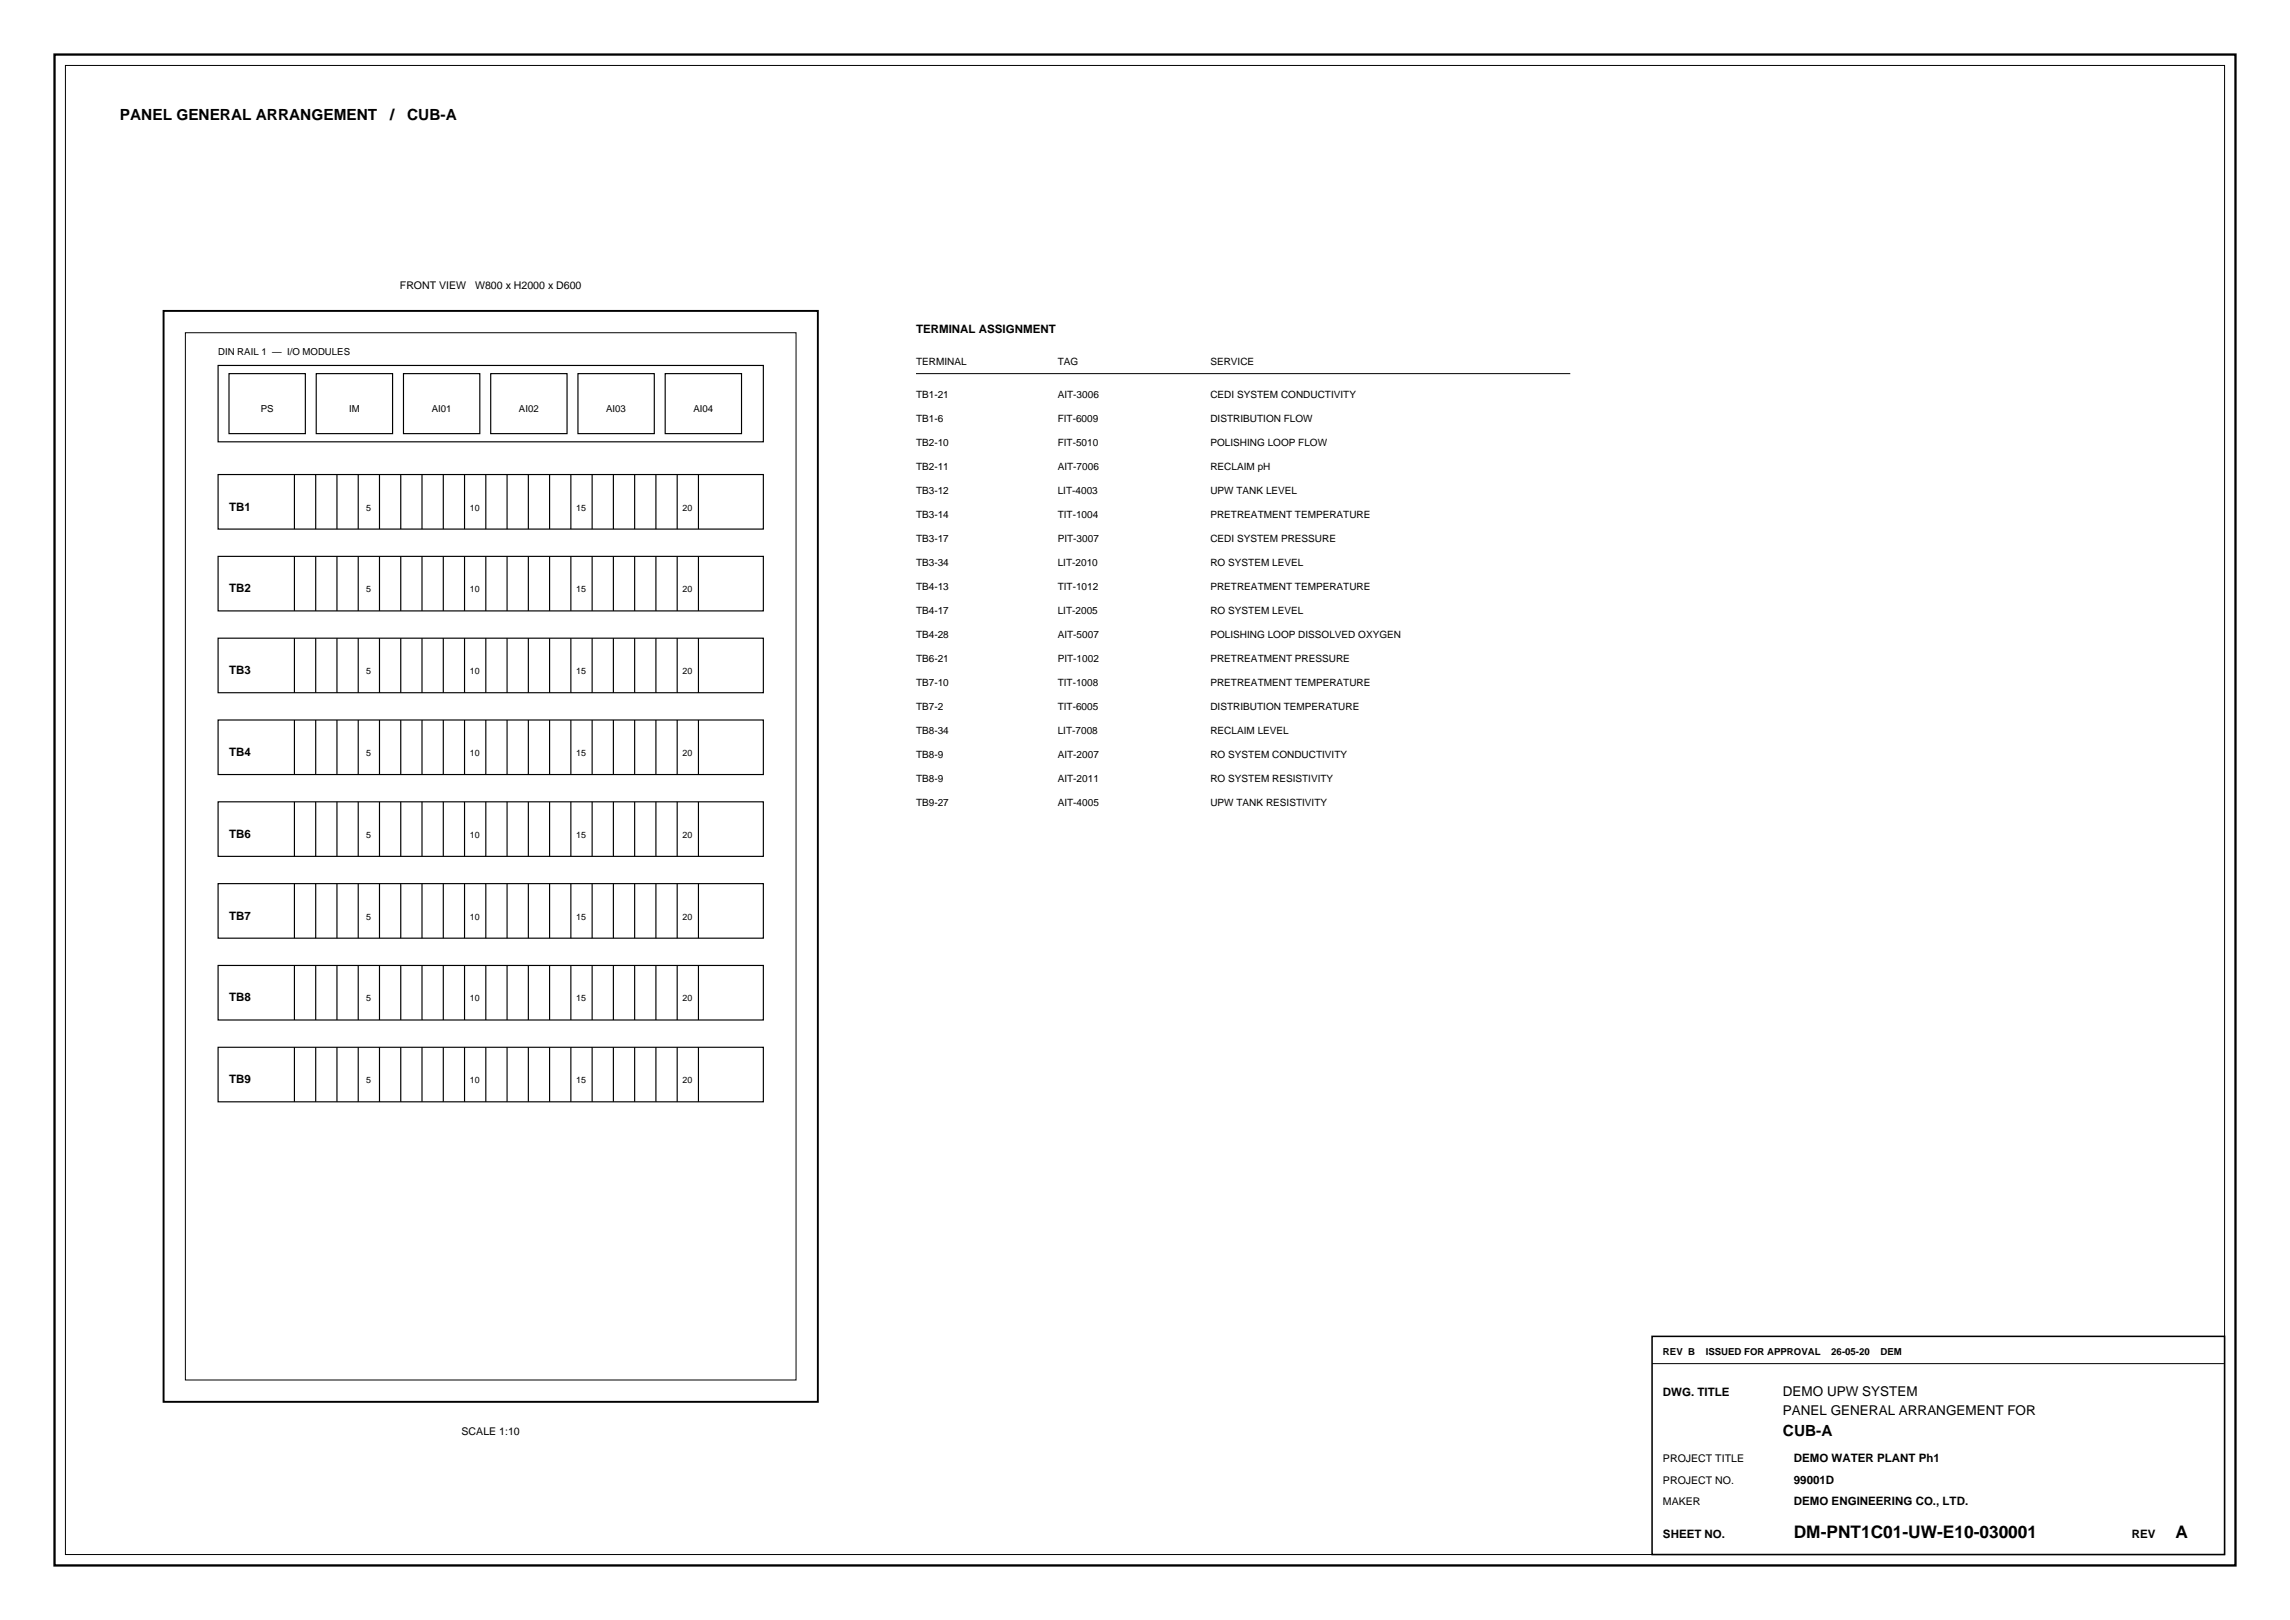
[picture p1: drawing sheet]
<svg xmlns="http://www.w3.org/2000/svg" width="420mm" height="297mm" viewBox="0 0 420 297" stroke-linecap="round" stroke-linejoin="round" font-family="sans-serif">
<defs><g id="words">
<g font-size="3.2">
<text x="329" y="282">DM-PNT1C01-UW-E10-030001</text>
<text x="399" y="282">A</text>
</g>
<g font-size="2.8">
<text x="22" y="22">PANEL GENERAL ARRANGEMENT</text>
<text x="71.5" y="22">/</text>
<text x="74.7" y="22">CUB-A</text>
<text x="327" y="263.2">CUB-A</text>
</g>
<g font-size="2.5">
<text x="327" y="256">DEMO UPW SYSTEM</text>
<text x="327" y="259.4">PANEL GENERAL ARRANGEMENT FOR</text>
</g>
<g font-size="2.1">
<text x="168" y="61">TERMINAL ASSIGNMENT</text>
<text x="42" y="93.6">TB1</text>
<text x="42" y="108.6">TB2</text>
<text x="42" y="123.6">TB3</text>
<text x="42" y="138.6">TB4</text>
<text x="42" y="153.6">TB6</text>
<text x="42" y="168.6">TB7</text>
<text x="42" y="183.6">TB8</text>
<text x="42" y="198.6">TB9</text>
<text x="305" y="256">DWG. TITLE</text>
<text x="329" y="268">DEMO WATER PLANT Ph1</text>
<text x="329" y="272">99001D</text>
<text x="329" y="276">DEMO ENGINEERING CO., LTD.</text>
<text x="305" y="282">SHEET NO.</text>
<text x="391" y="282">REV</text>
</g>
<g font-size="1.9">
<text x="73.3" y="53">FRONT VIEW</text>
<text x="87.1" y="53">W800 x H2000 x D600</text>
<text x="84.7" y="263">SCALE 1:10</text>
<text x="305" y="268">PROJECT TITLE</text>
<text x="305" y="272">PROJECT NO.</text>
<text x="305" y="276">MAKER</text>
</g>
<g font-size="1.8">
<text x="40" y="65">DIN RAIL 1 — I/O MODULES</text>
<text x="168" y="67">TERMINAL</text>
<text x="194" y="67">TAG</text>
<text x="222" y="67">SERVICE</text>
<text x="47.8" y="75.5">PS</text>
<text x="64" y="75.5">IM</text>
<text x="79.2" y="75.5">AI01</text>
<text x="95.2" y="75.5">AI02</text>
<text x="111.2" y="75.5">AI03</text>
<text x="127.2" y="75.5">AI04</text>
<text x="168" y="73">TB1-21</text>
<text x="168" y="77.4">TB1-6</text>
<text x="194" y="73">AIT-3006</text>
<text x="194" y="77.4">FIT-6009</text>
<text x="222" y="73">CEDI SYSTEM CONDUCTIVITY</text>
<text x="222" y="77.4">DISTRIBUTION FLOW</text>
<text x="168" y="81.8">TB2-10</text>
<text x="194" y="81.8">FIT-5010</text>
<text x="222" y="81.8">POLISHING LOOP FLOW</text>
<text x="168" y="86.2">TB2-11</text>
<text x="194" y="86.2">AIT-7006</text>
<text x="222" y="86.2">RECLAIM pH</text>
<text x="168" y="90.6">TB3-12</text>
<text x="168" y="95">TB3-14</text>
<text x="194" y="90.6">LIT-4003</text>
<text x="194" y="95">TIT-1004</text>
<text x="222" y="90.6">UPW TANK LEVEL</text>
<text x="222" y="95">PRETREATMENT TEMPERATURE</text>
<text x="168" y="99.4">TB3-17</text>
<text x="194" y="99.4">PIT-3007</text>
<text x="222" y="99.4">CEDI SYSTEM PRESSURE</text>
<text x="168" y="103.8">TB3-34</text>
<text x="194" y="103.8">LIT-2010</text>
<text x="222" y="103.8">RO SYSTEM LEVEL</text>
<text x="168" y="108.2">TB4-13</text>
<text x="168" y="112.6">TB4-17</text>
<text x="194" y="108.2">TIT-1012</text>
<text x="194" y="112.6">LIT-2005</text>
<text x="222" y="108.2">PRETREATMENT TEMPERATURE</text>
<text x="222" y="112.6">RO SYSTEM LEVEL</text>
<text x="168" y="117">TB4-28</text>
<text x="194" y="117">AIT-5007</text>
<text x="222" y="117">POLISHING LOOP DISSOLVED OXYGEN</text>
<text x="168" y="121.4">TB6-21</text>
<text x="168" y="125.8">TB7-10</text>
<text x="194" y="121.4">PIT-1002</text>
<text x="194" y="125.8">TIT-1008</text>
<text x="222" y="121.4">PRETREATMENT PRESSURE</text>
<text x="222" y="125.8">PRETREATMENT TEMPERATURE</text>
<text x="168" y="130.2">TB7-2</text>
<text x="194" y="130.2">TIT-6005</text>
<text x="222" y="130.2">DISTRIBUTION TEMPERATURE</text>
<text x="168" y="134.6">TB8-34</text>
<text x="194" y="134.6">LIT-7008</text>
<text x="222" y="134.6">RECLAIM LEVEL</text>
<text x="168" y="139">TB8-9</text>
<text x="168" y="143.4">TB8-9</text>
<text x="194" y="139">AIT-2007</text>
<text x="194" y="143.4">AIT-2011</text>
<text x="222" y="139">RO SYSTEM CONDUCTIVITY</text>
<text x="222" y="143.4">RO SYSTEM RESISTIVITY</text>
<text x="168" y="147.8">TB9-27</text>
<text x="194" y="147.8">AIT-4005</text>
<text x="222" y="147.8">UPW TANK RESISTIVITY</text>
<text x="305" y="248.5">REV B</text>
<text x="312.8" y="248.5">ISSUED FOR APPROVAL</text>
<text x="335.9" y="248.5">26-05-20</text>
<text x="344.9" y="248.5">DEM</text>
</g>
<g font-size="1.6">
<text x="67.1" y="93.6">5</text>
<text x="86.2" y="93.6">10</text>
<text x="105.7" y="93.6">15</text>
<text x="125.2" y="93.6">20</text>
<text x="67.1" y="108.6">5</text>
<text x="86.2" y="108.6">10</text>
<text x="105.7" y="108.6">15</text>
<text x="125.2" y="108.6">20</text>
<text x="67.1" y="123.6">5</text>
<text x="86.2" y="123.6">10</text>
<text x="105.7" y="123.6">15</text>
<text x="125.2" y="123.6">20</text>
<text x="67.1" y="138.6">5</text>
<text x="86.2" y="138.6">10</text>
<text x="105.7" y="138.6">15</text>
<text x="125.2" y="138.6">20</text>
<text x="67.1" y="153.6">5</text>
<text x="86.2" y="153.6">10</text>
<text x="105.7" y="153.6">15</text>
<text x="125.2" y="153.6">20</text>
<text x="67.1" y="168.6">5</text>
<text x="86.2" y="168.6">10</text>
<text x="105.7" y="168.6">15</text>
<text x="125.2" y="168.6">20</text>
<text x="67.1" y="183.6">5</text>
<text x="86.2" y="183.6">10</text>
<text x="105.7" y="183.6">15</text>
<text x="125.2" y="183.6">20</text>
<text x="67.1" y="198.6">5</text>
<text x="86.2" y="198.6">10</text>
<text x="105.7" y="198.6">15</text>
<text x="125.2" y="198.6">20</text>
</g>
</g></defs>
<path d="M10 10h400v277h-400z" fill="none" stroke="#000" stroke-width=".42"/>
<path d="M12 12h396v273h-396zM34 61h112v192h-112zM168 68.5h120M303 250h105" fill="none" stroke="#000" stroke-width=".18"/>
<path d="M30 57h120v200h-120z" fill="none" stroke="#000" stroke-width=".35"/>
<g fill="none" stroke="#000" stroke-width=".21">
<path d="M40 67h100v14h-100zM42 68.5h14v11h-14zM58 68.5h14v11h-14zM74 68.5h14v11h-14zM90 68.5h14v11h-14zM106 68.5h14v11h-14zM122 68.5h14v11h-14zM40 87h100v10h-100zM54 87v10M57.9 87v10M61.8 87v10M65.7 87v10"/>
<path d="M69.6 87v10M73.5 87v10M77.4 87v10M81.3 87v10M85.2 87v10M89.1 87v10M93 87v10M96.9 87v10M100.8 87v10M104.7 87v10M108.6 87v10M112.5 87v10"/>
<path d="M116.4 87v10M120.3 87v10M124.2 87v10M128.1 87v10M40 102h100v10h-100zM40 117h100v10h-100zM54 102v10M54 117v10M57.9 102v10M57.9 117v10M61.8 102v10M61.8 117v10"/>
<path d="M65.7 102v10M65.7 117v10M69.6 102v10M69.6 117v10M73.5 102v10M73.5 117v10M77.4 102v10M77.4 117v10M81.3 102v10M81.3 117v10M85.2 102v10M85.2 117v10"/>
<path d="M89.1 102v10M89.1 117v10M93 102v10M93 117v10M96.9 102v10M96.9 117v10M100.8 102v10M100.8 117v10M104.7 102v10M104.7 117v10M108.6 102v10M108.6 117v10"/>
<path d="M112.5 102v10M112.5 117v10M116.4 102v10M116.4 117v10M120.3 102v10M120.3 117v10M124.2 102v10M124.2 117v10M128.1 102v10M128.1 117v10M40 132h100v10h-100zM54 132v10"/>
<path d="M57.9 132v10M61.8 132v10M65.7 132v10M69.6 132v10M73.5 132v10M77.4 132v10M81.3 132v10M85.2 132v10M89.1 132v10M93 132v10M96.9 132v10M100.8 132v10"/>
<path d="M104.7 132v10M108.6 132v10M112.5 132v10M116.4 132v10M120.3 132v10M124.2 132v10M128.1 132v10M40 147h100v10h-100zM54 147v10M57.9 147v10M61.8 147v10M65.7 147v10"/>
<path d="M69.6 147v10M73.5 147v10M77.4 147v10M81.3 147v10M85.2 147v10M89.1 147v10M93 147v10M96.9 147v10M100.8 147v10M104.7 147v10M108.6 147v10M112.5 147v10"/>
<path d="M116.4 147v10M120.3 147v10M124.2 147v10M128.1 147v10M40 162h100v10h-100zM40 177h100v10h-100zM54 162v10M54 177v10M57.9 162v10M57.9 177v10M61.8 162v10M61.8 177v10"/>
<path d="M65.7 162v10M65.7 177v10M69.6 162v10M69.6 177v10M73.5 162v10M73.5 177v10M77.4 162v10M77.4 177v10M81.3 162v10M81.3 177v10M85.2 162v10M85.2 177v10"/>
<path d="M89.1 162v10M89.1 177v10M93 162v10M93 177v10M96.9 162v10M96.9 177v10M100.8 162v10M100.8 177v10M104.7 162v10M104.7 177v10M108.6 162v10M108.6 177v10"/>
<path d="M112.5 162v10M112.5 177v10M116.4 162v10M116.4 177v10M120.3 162v10M120.3 177v10M124.2 162v10M124.2 177v10M128.1 162v10M128.1 177v10M40 192h100v10h-100zM54 192v10"/>
<path d="M57.9 192v10M61.8 192v10M65.7 192v10M69.6 192v10M73.5 192v10M77.4 192v10M81.3 192v10M85.2 192v10M89.1 192v10M93 192v10M96.9 192v10M100.8 192v10"/>
<path d="M104.7 192v10M108.6 192v10M112.5 192v10M116.4 192v10M120.3 192v10M124.2 192v10M128.1 192v10"/>
</g>
<path d="M303 245h105v40h-105z" fill="none" stroke="#000" stroke-width=".28"/>
<use href="#words"/>
</svg>
